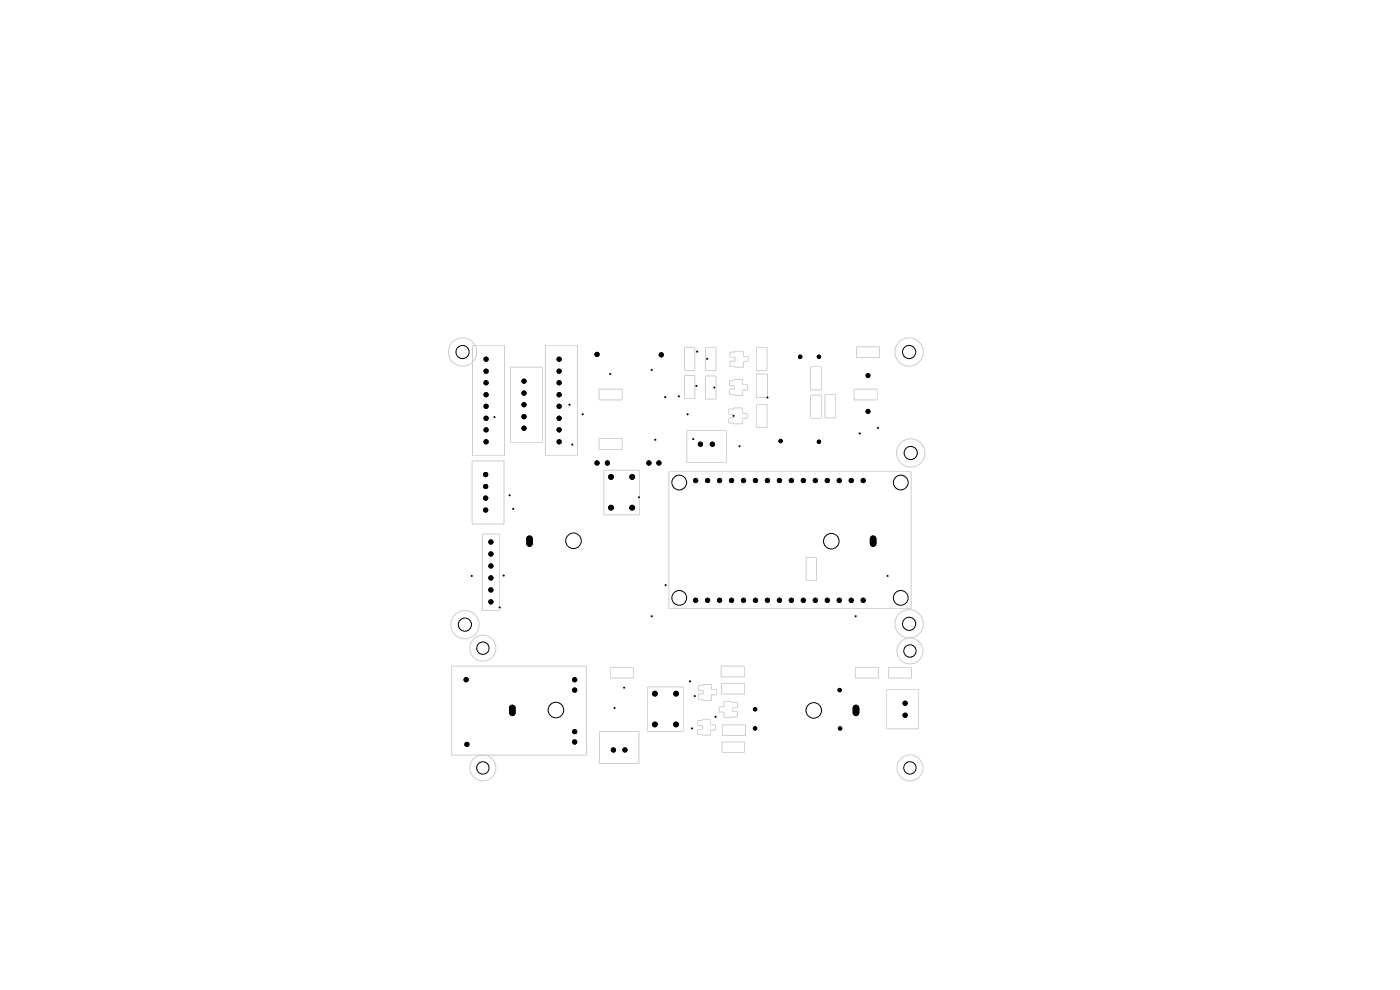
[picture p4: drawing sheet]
<svg xmlns="http://www.w3.org/2000/svg" width="297mm" height="210mm" viewBox="0 0 297 210" stroke-linecap="round" stroke-linejoin="round" font-family="sans-serif">
<g fill="none" stroke="#cdcdcd" stroke-width=".21">
<path d="M100.2 73.2h6.8v23.5h-6.8zM108.3 77.9h6.8v15.9h-6.8zM115.7 73.2h6.8v23.5h-6.8zM145.2 79.7h2.2v4.9h-2.2zM145.2 73.7h2.2v4.9h-2.2zM149.7 79.8h2.2v4.9h-2.2zM149.7 73.7h2.2v4.9h-2.2zM154.8 74.7l2.9-.2v1.1h1v1.1h-1v1.2l-2.9-.2v-1.1h1.2v-.8h-1.2zM160.4 79.3h2.4v5h-2.4zM160.5 73.7h2.2v4.9h-2.2zM172 77.8h2.2v4.9h-2.2zM181.7 73.6h4.9v2.3h-4.9z"/>
<path d="M100.2 97.8h6.7v13.4h-6.7zM127.1 82.5h4.9v2.3h-4.9zM127.1 93h4.9v2.3h-4.9zM128.1 99.7h7.5v9.5h-7.5zM145.7 91.3h8.4v6.8h-8.4zM154.6 86.8h1.1v-.3h1.8v1.2h1v1.1h-1v1.1l-2.9-.2v-1.1h1.1v-.7h-1.1zM154.8 80.7h1v-.2h1.8v1.1h1v1.1h-1v1.2h-1.8v-.2h-1v-1.2h1v-.7h-1zM160.5 85.8h2.2v4.9h-2.2zM172 83.8h2.2v4.9h-2.2zM175 83.6h2.3v5h-2.3zM181.2 82.5h4.9v2.3h-4.9zM102.4 113.3h3.5v16.2h-3.5z"/>
<path d="M141.9 100.1h51.4v29h-51.4zM171 118.3h2.2v4.9h-2.2zM95.8 141.3h28.6l.1 18.9h-28.7zM127.2 155.2h8.3v6.8h-8.3zM129.4 141.6h5v2.2h-5zM137.4 145.7h7.5v9.5h-7.5zM148 152.8h1v-.2h1.8v1.1h1v1.1h-1v1.2h-1.8v-.2h-1v-1.1h1v-.8h-1zM148.2 145.4h1v-.2h1.8v1.1h1.1v1.1h-1.1v1.2h-1.8v-.2h-1v-1.2h1v-.7h-1zM153 141.3h4.9v2.3h-4.9zM153.1 144.9h4.9v2.3h-4.9zM153.2 157.4h4.8v2.2h-4.8zM153.2 153.7h5v2.3h-5z"/>
<path d="M153.6 148.8h1.8v.2h1.1v1.1h-1.1v.9h1.1v1.1h-1.1v.1h-1.8v-1.2h-1v-1.1h1zM181.4 141.6h4.9v2.2h-4.9zM188.1 146.2h6.8v8.4h-6.8zM188.5 141.6h4.9v2.2h-4.9z"/>
<circle cx="98.1" cy="74.7" r="3"/>
<circle cx="192.9" cy="74.7" r="3"/>
<circle cx="193.2" cy="96.1" r="3"/>
<circle cx="98.6" cy="132.5" r="3"/>
<circle cx="102.4" cy="137.5" r="2.75"/>
<circle cx="192.9" cy="132.3" r="3"/>
<circle cx="193" cy="138.1" r="2.75"/>
<circle cx="102.4" cy="162.9" r="2.75"/>
<circle cx="193" cy="162.9" r="2.75"/>
</g>
<g fill="none" stroke="#000" stroke-width=".21">
<circle cx="98.1" cy="74.7" r="1.4"/>
<circle cx="192.9" cy="74.7" r="1.4"/>
<circle cx="193.2" cy="96.1" r="1.4"/>
<circle cx="121.7" cy="114.7" r="1.65"/>
<circle cx="144.1" cy="102.4" r="1.57"/>
<circle cx="176.4" cy="114.8" r="1.65"/>
<circle cx="191.1" cy="102.4" r="1.57"/>
<circle cx="98.6" cy="132.5" r="1.4"/>
<circle cx="102.4" cy="137.5" r="1.31"/>
<circle cx="144.1" cy="126.8" r="1.57"/>
<circle cx="191.1" cy="126.8" r="1.57"/>
<circle cx="192.9" cy="132.3" r="1.4"/>
<circle cx="193" cy="138.1" r="1.31"/>
<circle cx="117.9" cy="150.6" r="1.65"/>
<circle cx="172.6" cy="150.7" r="1.65"/>
<circle cx="102.4" cy="162.9" r="1.31"/>
<circle cx="193" cy="162.9" r="1.31"/>
</g>
<g fill="#000">
<circle cx="103.1" cy="76.2" r=".55"/>
<circle cx="103.1" cy="78.7" r=".55"/>
<circle cx="118.6" cy="76.2" r=".55"/>
<circle cx="118.6" cy="78.7" r=".55"/>
<circle cx="126.7" cy="75.2" r=".55"/>
<circle cx="140.3" cy="75.3" r=".55"/>
<circle cx="169.8" cy="75.7" r=".47"/>
<circle cx="173.7" cy="75.7" r=".47"/>
<circle cx="184.1" cy="79.7" r=".47"/>
<circle cx="184.1" cy="79.7" r=".55"/>
<circle cx="103.1" cy="81.2" r=".55"/>
<circle cx="103.1" cy="86.2" r=".55"/>
<circle cx="103.1" cy="83.7" r=".55"/>
<circle cx="103.1" cy="91.2" r=".55"/>
<circle cx="103.1" cy="88.7" r=".55"/>
<circle cx="103.1" cy="93.7" r=".55"/>
<circle cx="111.2" cy="90.8" r=".55"/>
<circle cx="111.2" cy="85.8" r=".55"/>
<circle cx="111.2" cy="80.9" r=".55"/>
<circle cx="111.2" cy="88.4" r=".55"/>
<circle cx="111.2" cy="83.4" r=".55"/>
<circle cx="118.6" cy="81.2" r=".55"/>
<circle cx="118.6" cy="88.7" r=".55"/>
<circle cx="118.6" cy="91.2" r=".55"/>
<circle cx="118.6" cy="83.7" r=".55"/>
<circle cx="118.6" cy="86.2" r=".55"/>
<circle cx="118.6" cy="93.7" r=".55"/>
<circle cx="126.7" cy="98.2" r=".55"/>
<circle cx="128.9" cy="98.2" r=".55"/>
<circle cx="137.7" cy="98.2" r=".55"/>
<circle cx="139.8" cy="98.2" r=".55"/>
<circle cx="148.6" cy="94.2" r=".55"/>
<circle cx="151.1" cy="94.2" r=".55"/>
<circle cx="165.6" cy="93.6" r=".47"/>
<circle cx="173.7" cy="93.7" r=".47"/>
<circle cx="184.1" cy="87.3" r=".47"/>
<circle cx="184.1" cy="87.3" r=".55"/>
<circle cx="103" cy="108.2" r=".55"/>
<circle cx="103" cy="100.7" r=".55"/>
<circle cx="103" cy="105.7" r=".55"/>
<circle cx="103" cy="103.2" r=".55"/>
<circle cx="104.1" cy="115" r=".55"/>
<circle cx="104.1" cy="117.5" r=".55"/>
<circle cx="129.6" cy="101.2" r=".55"/>
<circle cx="129.6" cy="107.7" r=".55"/>
<circle cx="129.6" cy="107.7" r=".64"/>
<circle cx="129.6" cy="101.2" r=".64"/>
<circle cx="134.1" cy="101.2" r=".55"/>
<circle cx="134.1" cy="107.7" r=".55"/>
<circle cx="134.1" cy="107.7" r=".64"/>
<circle cx="134.1" cy="101.2" r=".64"/>
<circle cx="147.6" cy="101.9" r=".55"/>
<circle cx="150.1" cy="101.9" r=".55"/>
<circle cx="152.6" cy="101.9" r=".55"/>
<circle cx="155.2" cy="101.9" r=".55"/>
<circle cx="157.7" cy="101.9" r=".55"/>
<circle cx="160.3" cy="101.9" r=".55"/>
<circle cx="162.8" cy="101.9" r=".55"/>
<circle cx="165.3" cy="101.9" r=".55"/>
<circle cx="167.9" cy="101.9" r=".55"/>
<circle cx="170.4" cy="101.9" r=".55"/>
<circle cx="173" cy="101.9" r=".55"/>
<circle cx="175.5" cy="101.9" r=".55"/>
<circle cx="178" cy="101.9" r=".55"/>
<circle cx="180.6" cy="101.9" r=".55"/>
<circle cx="183.1" cy="101.9" r=".55"/>
<circle cx="104.1" cy="120.1" r=".55"/>
<circle cx="104.1" cy="127.7" r=".55"/>
<circle cx="104.1" cy="125.1" r=".55"/>
<circle cx="104.1" cy="122.6" r=".55"/>
<circle cx="147.6" cy="127.3" r=".55"/>
<circle cx="150.1" cy="127.3" r=".55"/>
<circle cx="152.6" cy="127.3" r=".55"/>
<circle cx="155.2" cy="127.3" r=".55"/>
<circle cx="157.7" cy="127.3" r=".55"/>
<circle cx="160.3" cy="127.3" r=".55"/>
<circle cx="162.8" cy="127.3" r=".55"/>
<circle cx="165.3" cy="127.3" r=".55"/>
<circle cx="167.9" cy="127.3" r=".55"/>
<circle cx="170.4" cy="127.3" r=".55"/>
<circle cx="173" cy="127.3" r=".55"/>
<circle cx="175.5" cy="127.3" r=".55"/>
<circle cx="178" cy="127.3" r=".55"/>
<circle cx="180.6" cy="127.3" r=".55"/>
<circle cx="183.1" cy="127.3" r=".55"/>
<circle cx="98.9" cy="144.2" r=".55"/>
<circle cx="99.1" cy="157.9" r=".55"/>
<circle cx="121.9" cy="155.2" r=".55"/>
<circle cx="121.9" cy="157.4" r=".55"/>
<circle cx="121.9" cy="144.2" r=".55"/>
<circle cx="121.9" cy="146.4" r=".55"/>
<circle cx="130.1" cy="159.1" r=".55"/>
<circle cx="132.6" cy="159.1" r=".55"/>
<circle cx="138.9" cy="147.1" r=".55"/>
<circle cx="138.9" cy="153.7" r=".55"/>
<circle cx="138.9" cy="153.7" r=".64"/>
<circle cx="138.9" cy="147.1" r=".64"/>
<circle cx="143.4" cy="147.1" r=".55"/>
<circle cx="143.4" cy="153.7" r=".55"/>
<circle cx="143.4" cy="153.7" r=".64"/>
<circle cx="143.4" cy="147.1" r=".64"/>
<circle cx="160.2" cy="150.4" r=".47"/>
<circle cx="160.2" cy="154.5" r=".47"/>
<circle cx="178.1" cy="146.4" r=".47"/>
<circle cx="178.2" cy="154.5" r=".47"/>
<circle cx="192" cy="151.7" r=".55"/>
<circle cx="192" cy="149.2" r=".55"/>
</g>
<path d="M112.3 114.3v1M185.2 114.3v1M108.7 150.2v1M181.6 150.2v1" fill="none" stroke="#000" stroke-width="1.4"/>
<path d="M147.8 74.4l.3 .2-.1 .2-.3-.2z" fill="#f0f0f0"/>
<path d="M147.8 74.4l.3 .2-.1 .2-.3-.2z" fill="none" stroke="#f0f0f0" stroke-width=".21"/>
<path d="M149.9 75.9l.3 .2-.1 .2-.3-.2z" fill="#f0f0f0"/>
<path d="M149.9 75.9l.3 .2-.1 .2-.3-.2z" fill="none" stroke="#f0f0f0" stroke-width=".21"/>
<path d="M151.4 82l.4 .2-.2 .2-.3-.2z" fill="#f0f0f0"/>
<path d="M151.4 82l.4 .2-.2 .2-.3-.2z" fill="none" stroke="#f0f0f0" stroke-width=".21"/>
<path d="M147.6 81.7l.3 .2-.1 .2-.3-.2z" fill="#f0f0f0"/>
<path d="M147.6 81.7l.3 .2-.1 .2-.3-.2z" fill="none" stroke="#f0f0f0" stroke-width=".21"/>
<path d="M145.8 87.7l.3 .2-.1 .2-.3-.2z" fill="#f0f0f0"/>
<path d="M145.8 87.7l.3 .2-.1 .2-.3-.2z" fill="none" stroke="#f0f0f0" stroke-width=".21"/>
<path d="M146.3 144.3l.3 .2-.1 .2-.3-.2z" fill="#f0f0f0"/>
<path d="M146.3 144.3l.3 .2-.1 .2-.3-.2z" fill="none" stroke="#f0f0f0" stroke-width=".21"/>
<path d="M130.3 150l.3 .2-.1 .2-.3-.2z" fill="#f0f0f0"/>
<path d="M130.3 150l.3 .2-.1 .2-.3-.2z" fill="none" stroke="#f0f0f0" stroke-width=".21"/>
<path d="M146.7 154.3l.3 .2-.1 .2-.3-.2z" fill="#f0f0f0"/>
<path d="M146.7 154.3l.3 .2-.1 .2-.3-.2z" fill="none" stroke="#f0f0f0" stroke-width=".21"/>
<path d="M151.7 151.9l.3 .2-.1 .1-.3-.1z" fill="#f0f0f0"/>
<path d="M151.7 151.9l.3 .2-.1 .1-.3-.1z" fill="none" stroke="#f0f0f0" stroke-width=".21"/>
<path d="M147.3 147.5l.3 .2-.1 .1-.3-.1z" fill="#f0f0f0"/>
<path d="M147.3 147.5l.3 .2-.1 .1-.3-.1z" fill="none" stroke="#f0f0f0" stroke-width=".21"/>
<path d="M132.3 145.7l.3 .2-.1 .2-.3-.2z" fill="#f0f0f0"/>
<path d="M132.3 145.7l.3 .2-.1 .2-.3-.2z" fill="none" stroke="#f0f0f0" stroke-width=".21"/>
<path d="M123.5 87.7l.3 .2-.1 .2-.3-.2z" fill="#f0f0f0"/>
<path d="M123.5 87.7l.3 .2-.1 .2-.3-.2z" fill="none" stroke="#f0f0f0" stroke-width=".21"/>
<path d="M121.3 94.1l.3 .2-.1 .2-.3-.2z" fill="#f0f0f0"/>
<path d="M121.3 94.1l.3 .2-.1 .2-.3-.2z" fill="none" stroke="#f0f0f0" stroke-width=".21"/>
<path d="M104.8 88.3l.3 .2-.1 .2-.3-.2z" fill="#f0f0f0"/>
<path d="M104.8 88.3l.3 .2-.1 .2-.3-.2z" fill="none" stroke="#f0f0f0" stroke-width=".21"/>
<path d="M120.7 85.7l.3 .1-.1 .2-.3-.2z" fill="#f0f0f0"/>
<path d="M120.7 85.7l.3 .1-.1 .2-.3-.2z" fill="none" stroke="#f0f0f0" stroke-width=".21"/>
<path d="M186.2 90.6l.3 .2-.1 .1-.4-.1z" fill="#f0f0f0"/>
<path d="M186.2 90.6l.3 .2-.1 .1-.4-.1z" fill="none" stroke="#f0f0f0" stroke-width=".21"/>
<path d="M162.7 84.1l.3 .2-.1 .2-.3-.2z" fill="#f0f0f0"/>
<path d="M162.7 84.1l.3 .2-.1 .2-.3-.2z" fill="none" stroke="#f0f0f0" stroke-width=".21"/>
<path d="M188.2 122l.3 .2-.1 .2-.3-.2z" fill="#f0f0f0"/>
<path d="M188.2 122l.3 .2-.1 .2-.3-.2z" fill="none" stroke="#f0f0f0" stroke-width=".21"/>
<path d="M156.8 94.5l.3 .2-.1 .1-.3-.1z" fill="#f0f0f0"/>
<path d="M156.8 94.5l.3 .2-.1 .1-.3-.1z" fill="none" stroke="#f0f0f0" stroke-width=".21"/>
<path d="M182.3 91.8l.3 .1-.1 .2-.3-.2z" fill="#f0f0f0"/>
<path d="M182.3 91.8l.3 .1-.1 .2-.3-.2z" fill="none" stroke="#f0f0f0" stroke-width=".21"/>
<path d="M155.5 88l.3 .2-.1 .2-.3-.2z" fill="#f0f0f0"/>
<path d="M155.5 88l.3 .2-.1 .2-.3-.2z" fill="none" stroke="#f0f0f0" stroke-width=".21"/>
<path d="M181.4 130.5l.3 .2-.1 .2-.3-.2z" fill="#f0f0f0"/>
<path d="M181.4 130.5l.3 .2-.1 .2-.3-.2z" fill="none" stroke="#f0f0f0" stroke-width=".21"/>
<path d="M138.9 93.1l.3 .2-.1 .2-.3-.2z" fill="#f0f0f0"/>
<path d="M138.9 93.1l.3 .2-.1 .2-.3-.2z" fill="none" stroke="#f0f0f0" stroke-width=".21"/>
<path d="M135.4 105.3l.4 .2-.2 .2-.3-.2z" fill="#f0f0f0"/>
<path d="M135.4 105.3l.4 .2-.2 .2-.3-.2z" fill="none" stroke="#f0f0f0" stroke-width=".21"/>
<path d="M141.1 123.9l.3 .2-.1 .2-.3-.2z" fill="#f0f0f0"/>
<path d="M141.1 123.9l.3 .2-.1 .2-.3-.2z" fill="none" stroke="#f0f0f0" stroke-width=".21"/>
<path d="M147 92.9l.3 .2-.1 .2-.4-.2z" fill="#f0f0f0"/>
<path d="M147 92.9l.3 .2-.1 .2-.4-.2z" fill="none" stroke="#f0f0f0" stroke-width=".21"/>
<path d="M138.2 130.5l.3 .2-.1 .2-.4-.2z" fill="#f0f0f0"/>
<path d="M138.2 130.5l.3 .2-.1 .2-.4-.2z" fill="none" stroke="#f0f0f0" stroke-width=".21"/>
<path d="M100 122l.3 .2-.1 .2-.3-.2z" fill="#f0f0f0"/>
<path d="M100 122l.3 .2-.1 .2-.3-.2z" fill="none" stroke="#f0f0f0" stroke-width=".21"/>
<path d="M108 104.9l.3 .2-.1 .2-.3-.2z" fill="#f0f0f0"/>
<path d="M108 104.9l.3 .2-.1 .2-.3-.2z" fill="none" stroke="#f0f0f0" stroke-width=".21"/>
<path d="M105.9 128.7l.3 .2-.1 .1-.3-.1z" fill="#f0f0f0"/>
<path d="M105.9 128.7l.3 .2-.1 .1-.3-.1z" fill="none" stroke="#f0f0f0" stroke-width=".21"/>
<path d="M106.7 121.9l.4 .2-.2 .2-.3-.2z" fill="#f0f0f0"/>
<path d="M106.7 121.9l.4 .2-.2 .2-.3-.2z" fill="none" stroke="#f0f0f0" stroke-width=".21"/>
<path d="M108.8 107.8l.3 .1-.1 .2-.3-.2z" fill="#f0f0f0"/>
<path d="M108.8 107.8l.3 .1-.1 .2-.3-.2z" fill="none" stroke="#f0f0f0" stroke-width=".21"/>
<path d="M138.2 78.3l.3 .2-.1 .2-.4-.2z" fill="#f0f0f0"/>
<path d="M138.2 78.3l.3 .2-.1 .2-.4-.2z" fill="none" stroke="#f0f0f0" stroke-width=".21"/>
<path d="M143.9 83.9l.3 .2-.1 .2-.3-.2z" fill="#f0f0f0"/>
<path d="M143.9 83.9l.3 .2-.1 .2-.3-.2z" fill="none" stroke="#f0f0f0" stroke-width=".21"/>
<path d="M141 84l.3 .2-.1 .2-.3-.2z" fill="#f0f0f0"/>
<path d="M141 84l.3 .2-.1 .2-.3-.2z" fill="none" stroke="#f0f0f0" stroke-width=".21"/>
<path d="M129.3 79.1l.4 .2-.1 .2-.4-.2z" fill="#f0f0f0"/>
<path d="M129.3 79.1l.4 .2-.1 .2-.4-.2z" fill="none" stroke="#f0f0f0" stroke-width=".21"/>
<g fill="#000">
<path d="M129.3 79.1l.4 .2-.1 .2-.4-.2zM138.2 78.3l.3 .2-.1 .2-.4-.2zM147.8 74.4l.3 .2-.1 .2-.3-.2zM149.9 75.9l.3 .2-.1 .2-.3-.2zM104.8 88.3l.3 .2-.1 .2-.3-.2zM120.7 85.7l.3 .1-.1 .2-.3-.2zM121.3 94.1l.3 .2-.1 .2-.3-.2zM123.5 87.7l.3 .2-.1 .2-.3-.2zM138.9 93.1l.3 .2-.1 .2-.3-.2zM141 84l.3 .2-.1 .2-.3-.2zM143.9 83.9l.3 .2-.1 .2-.3-.2zM145.8 87.7l.3 .2-.1 .2-.3-.2z"/>
<path d="M147 92.9l.3 .2-.1 .2-.4-.2zM147.6 81.7l.3 .2-.1 .2-.3-.2zM151.4 82l.4 .2-.2 .2-.3-.2zM155.5 88l.3 .2-.1 .2-.3-.2zM156.8 94.5l.3 .2-.1 .1-.3-.1zM162.7 84.1l.3 .2-.1 .2-.3-.2zM182.3 91.8l.3 .1-.1 .2-.3-.2zM186.2 90.6l.3 .2-.1 .1-.4-.1zM108 104.9l.3 .2-.1 .2-.3-.2zM108.8 107.8l.3 .1-.1 .2-.3-.2zM135.4 105.3l.4 .2-.2 .2-.3-.2zM100 122l.3 .2-.1 .2-.3-.2z"/>
<path d="M105.9 128.7l.3 .2-.1 .1-.3-.1zM106.7 121.9l.4 .2-.2 .2-.3-.2zM138.2 130.5l.3 .2-.1 .2-.4-.2zM141.1 123.9l.3 .2-.1 .2-.3-.2zM181.4 130.5l.3 .2-.1 .2-.3-.2zM188.2 122l.3 .2-.1 .2-.3-.2zM130.3 150l.3 .2-.1 .2-.3-.2zM132.3 145.7l.3 .2-.1 .2-.3-.2zM146.3 144.3l.3 .2-.1 .2-.3-.2zM146.7 154.3l.3 .2-.1 .2-.3-.2zM147.3 147.5l.3 .2-.1 .1-.3-.1zM151.7 151.9l.3 .2-.1 .1-.3-.1z"/>
</g>
</svg>
